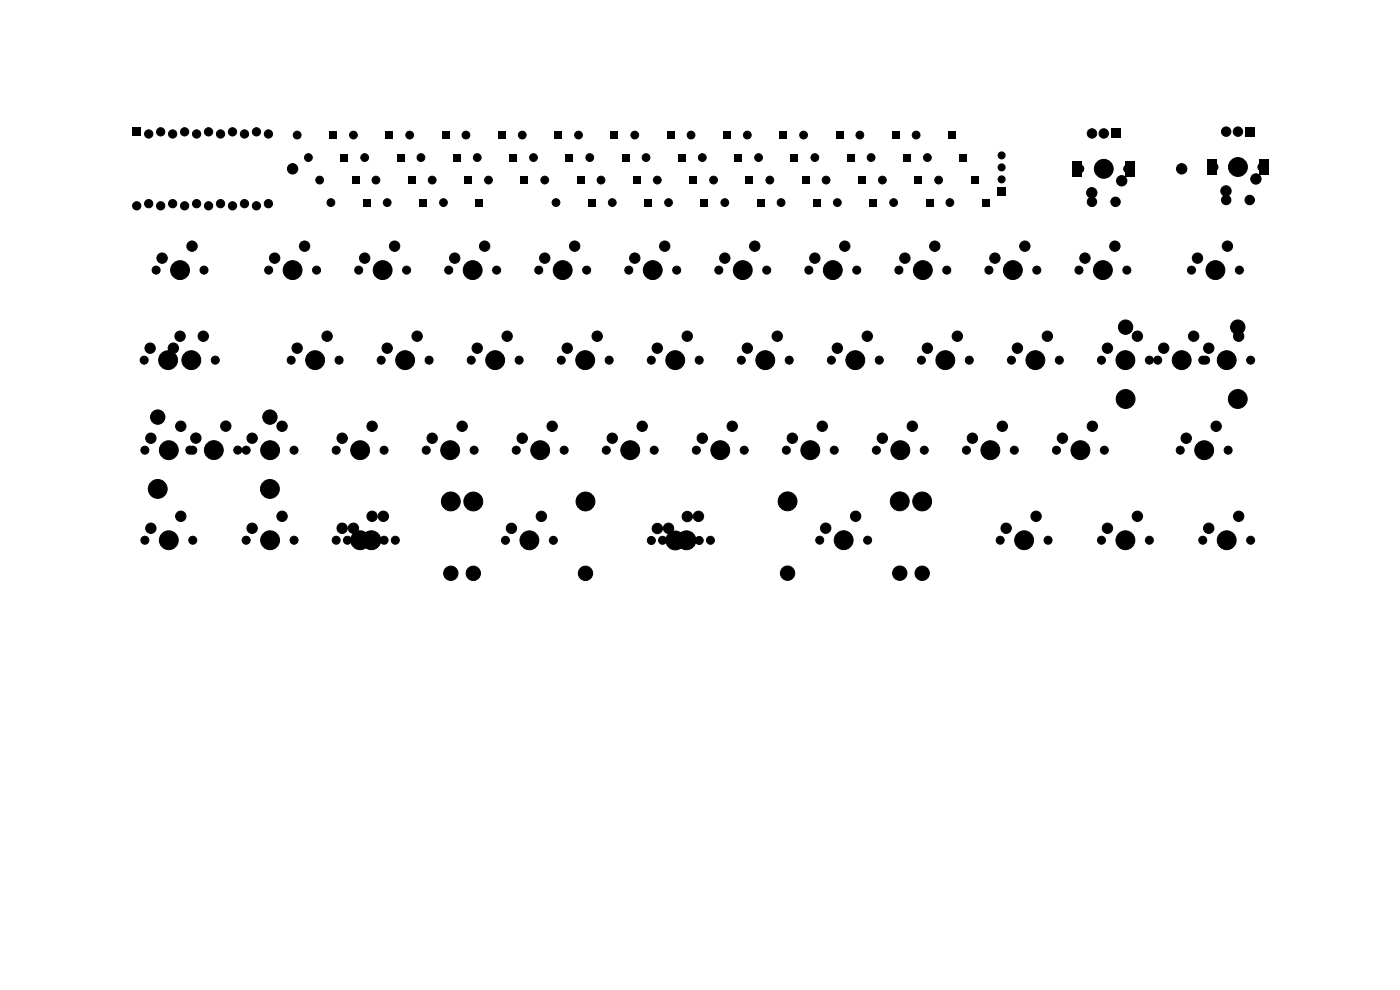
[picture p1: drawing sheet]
<svg xmlns="http://www.w3.org/2000/svg" width="297mm" height="210mm" viewBox="0 0 297 210" stroke-linecap="round" stroke-linejoin="round" font-family="sans-serif">
<g fill="#000" stroke="#000" stroke-width=".21">
<circle cx="31.5" cy="28.4" r=".88"/>
<circle cx="34.1" cy="28" r=".88"/>
<circle cx="36.6" cy="28.4" r=".88"/>
<circle cx="39.2" cy="28" r=".88"/>
<circle cx="41.7" cy="28.4" r=".88"/>
<circle cx="44.2" cy="28" r=".88"/>
<circle cx="46.8" cy="28.4" r=".88"/>
<circle cx="49.3" cy="28" r=".88"/>
<circle cx="51.9" cy="28.4" r=".88"/>
<circle cx="54.4" cy="28" r=".88"/>
<circle cx="56.9" cy="28.4" r=".88"/>
<circle cx="62.1" cy="35.8" r="1.1"/>
<circle cx="63" cy="28.6" r=".83"/>
<circle cx="65.4" cy="33.4" r=".83"/>
<circle cx="67.8" cy="38.2" r=".83"/>
<circle cx="75" cy="28.6" r=".83"/>
<circle cx="77.4" cy="33.4" r=".83"/>
<circle cx="79.8" cy="38.2" r=".83"/>
<circle cx="86.9" cy="28.6" r=".83"/>
<circle cx="89.3" cy="33.4" r=".83"/>
<circle cx="91.7" cy="38.2" r=".83"/>
<circle cx="98.9" cy="28.6" r=".83"/>
<circle cx="101.2" cy="33.4" r=".83"/>
<circle cx="103.6" cy="38.2" r=".83"/>
<circle cx="110.8" cy="28.6" r=".83"/>
<circle cx="113.2" cy="33.4" r=".83"/>
<circle cx="115.6" cy="38.2" r=".83"/>
<circle cx="122.7" cy="28.6" r=".83"/>
<circle cx="125.1" cy="33.4" r=".83"/>
<circle cx="127.5" cy="38.2" r=".83"/>
<circle cx="134.7" cy="28.6" r=".83"/>
<circle cx="137.1" cy="33.4" r=".83"/>
<circle cx="139.4" cy="38.2" r=".83"/>
<circle cx="146.6" cy="28.6" r=".83"/>
<circle cx="149" cy="33.4" r=".83"/>
<circle cx="151.4" cy="38.2" r=".83"/>
<circle cx="158.5" cy="28.6" r=".83"/>
<circle cx="160.9" cy="33.4" r=".83"/>
<circle cx="163.3" cy="38.2" r=".83"/>
<circle cx="170.5" cy="28.6" r=".83"/>
<circle cx="172.9" cy="33.4" r=".83"/>
<circle cx="175.3" cy="38.2" r=".83"/>
<circle cx="182.4" cy="28.6" r=".83"/>
<circle cx="184.8" cy="33.4" r=".83"/>
<circle cx="187.2" cy="38.2" r=".83"/>
<circle cx="194.4" cy="28.6" r=".83"/>
<circle cx="196.7" cy="33.4" r=".83"/>
<circle cx="199.1" cy="38.2" r=".83"/>
<circle cx="229.1" cy="35.8" r=".85"/>
<circle cx="231.7" cy="28.3" r="1"/>
<circle cx="234.2" cy="35.8" r="2"/>
<circle cx="234.2" cy="28.3" r="1"/>
<circle cx="238" cy="38.4" r="1.1"/>
<circle cx="239.2" cy="35.8" r=".85"/>
<circle cx="250.7" cy="35.8" r="1.1"/>
<circle cx="257.5" cy="35.4" r=".85"/>
<circle cx="260.1" cy="27.9" r="1"/>
<circle cx="262.6" cy="35.4" r="2"/>
<circle cx="262.6" cy="27.9" r="1"/>
<circle cx="266.4" cy="38" r="1.1"/>
<circle cx="267.7" cy="35.4" r=".85"/>
<circle cx="29" cy="43.7" r=".88"/>
<circle cx="31.5" cy="43.2" r=".88"/>
<circle cx="33.1" cy="57.3" r=".85"/>
<circle cx="34.1" cy="43.7" r=".88"/>
<circle cx="34.4" cy="54.8" r="1.1"/>
<circle cx="36.6" cy="43.2" r=".88"/>
<circle cx="38.2" cy="57.3" r="2"/>
<circle cx="39.2" cy="43.7" r=".88"/>
<circle cx="40.7" cy="52.2" r="1.1"/>
<circle cx="41.7" cy="43.2" r=".88"/>
<circle cx="43.3" cy="57.3" r=".85"/>
<circle cx="44.2" cy="43.7" r=".88"/>
<circle cx="46.8" cy="43.2" r=".88"/>
<circle cx="49.3" cy="43.7" r=".88"/>
<circle cx="51.9" cy="43.2" r=".88"/>
<circle cx="54.4" cy="43.7" r=".88"/>
<circle cx="56.9" cy="43.2" r=".88"/>
<circle cx="57" cy="57.3" r=".85"/>
<circle cx="58.3" cy="54.8" r="1.1"/>
<circle cx="62.1" cy="57.3" r="2"/>
<circle cx="64.6" cy="52.2" r="1.1"/>
<circle cx="67.2" cy="57.3" r=".85"/>
<circle cx="70.2" cy="43" r=".83"/>
<circle cx="76.1" cy="57.3" r=".85"/>
<circle cx="77.4" cy="54.8" r="1.1"/>
<circle cx="81.2" cy="57.3" r="2"/>
<circle cx="82.1" cy="43" r=".83"/>
<circle cx="83.7" cy="52.2" r="1.1"/>
<circle cx="86.3" cy="57.3" r=".85"/>
<circle cx="94.1" cy="43" r=".83"/>
<circle cx="95.2" cy="57.3" r=".85"/>
<circle cx="96.5" cy="54.8" r="1.1"/>
<circle cx="100.3" cy="57.3" r="2"/>
<circle cx="102.8" cy="52.2" r="1.1"/>
<circle cx="105.4" cy="57.3" r=".85"/>
<circle cx="114.3" cy="57.3" r=".85"/>
<circle cx="115.6" cy="54.8" r="1.1"/>
<circle cx="118" cy="43" r=".83"/>
<circle cx="119.4" cy="57.3" r="2"/>
<circle cx="121.9" cy="52.2" r="1.1"/>
<circle cx="124.5" cy="57.3" r=".85"/>
<circle cx="129.9" cy="43" r=".83"/>
<circle cx="133.4" cy="57.3" r=".85"/>
<circle cx="134.7" cy="54.8" r="1.1"/>
<circle cx="138.5" cy="57.3" r="2"/>
<circle cx="141" cy="52.2" r="1.1"/>
<circle cx="141.8" cy="43" r=".83"/>
<circle cx="143.6" cy="57.3" r=".85"/>
<circle cx="152.5" cy="57.3" r=".85"/>
<circle cx="153.8" cy="43" r=".83"/>
<circle cx="153.8" cy="54.8" r="1.1"/>
<circle cx="157.6" cy="57.3" r="2"/>
<circle cx="160.1" cy="52.2" r="1.1"/>
<circle cx="162.7" cy="57.3" r=".85"/>
<circle cx="165.7" cy="43" r=".83"/>
<circle cx="171.6" cy="57.3" r=".85"/>
<circle cx="172.9" cy="54.8" r="1.1"/>
<circle cx="176.7" cy="57.3" r="2"/>
<circle cx="177.6" cy="43" r=".83"/>
<circle cx="179.2" cy="52.2" r="1.1"/>
<circle cx="181.8" cy="57.3" r=".85"/>
<circle cx="189.6" cy="43" r=".83"/>
<circle cx="190.7" cy="57.3" r=".85"/>
<circle cx="192" cy="54.8" r="1.1"/>
<circle cx="195.8" cy="57.3" r="2"/>
<circle cx="198.3" cy="52.2" r="1.1"/>
<circle cx="200.9" cy="57.3" r=".85"/>
<circle cx="201.5" cy="43" r=".83"/>
<circle cx="209.8" cy="57.3" r=".85"/>
<circle cx="211.1" cy="54.8" r="1.1"/>
<circle cx="214.9" cy="57.3" r="2"/>
<circle cx="217.4" cy="52.2" r="1.1"/>
<circle cx="220" cy="57.3" r=".85"/>
<circle cx="228.9" cy="57.3" r=".85"/>
<circle cx="230.2" cy="54.8" r="1.1"/>
<circle cx="231.6" cy="40.9" r="1.1"/>
<circle cx="231.7" cy="42.8" r="1"/>
<circle cx="234" cy="57.3" r="2"/>
<circle cx="236.5" cy="52.2" r="1.1"/>
<circle cx="236.7" cy="42.8" r="1"/>
<circle cx="239.1" cy="57.3" r=".85"/>
<circle cx="252.8" cy="57.3" r=".85"/>
<circle cx="254" cy="54.8" r="1.1"/>
<circle cx="257.8" cy="57.3" r="2"/>
<circle cx="260.1" cy="40.5" r="1.1"/>
<circle cx="260.1" cy="42.4" r="1"/>
<circle cx="260.4" cy="52.2" r="1.1"/>
<circle cx="262.9" cy="57.3" r=".85"/>
<circle cx="265.1" cy="42.4" r="1"/>
<circle cx="30.6" cy="76.4" r=".85"/>
<circle cx="31.8" cy="73.9" r="1.1"/>
<circle cx="35.5" cy="76.4" r=".85"/>
<circle cx="35.7" cy="76.4" r="2"/>
<circle cx="36.8" cy="73.9" r="1.1"/>
<circle cx="38.2" cy="71.3" r="1.1"/>
<circle cx="40.6" cy="76.4" r="2"/>
<circle cx="40.7" cy="76.4" r=".85"/>
<circle cx="43.1" cy="71.3" r="1.1"/>
<circle cx="45.7" cy="76.4" r=".85"/>
<circle cx="61.8" cy="76.4" r=".85"/>
<circle cx="63" cy="73.9" r="1.1"/>
<circle cx="66.8" cy="76.4" r="2"/>
<circle cx="69.4" cy="71.3" r="1.1"/>
<circle cx="71.9" cy="76.4" r=".85"/>
<circle cx="80.9" cy="76.4" r=".85"/>
<circle cx="82.1" cy="73.9" r="1.1"/>
<circle cx="85.9" cy="76.4" r="2"/>
<circle cx="88.5" cy="71.3" r="1.1"/>
<circle cx="91" cy="76.4" r=".85"/>
<circle cx="100" cy="76.4" r=".85"/>
<circle cx="101.2" cy="73.9" r="1.1"/>
<circle cx="105" cy="76.4" r="2"/>
<circle cx="107.6" cy="71.3" r="1.1"/>
<circle cx="110.1" cy="76.4" r=".85"/>
<circle cx="119.1" cy="76.4" r=".85"/>
<circle cx="120.3" cy="73.9" r="1.1"/>
<circle cx="124.2" cy="76.4" r="2"/>
<circle cx="126.7" cy="71.3" r="1.1"/>
<circle cx="129.2" cy="76.4" r=".85"/>
<circle cx="138.2" cy="76.4" r=".85"/>
<circle cx="139.4" cy="73.9" r="1.1"/>
<circle cx="143.2" cy="76.4" r="2"/>
<circle cx="145.8" cy="71.3" r="1.1"/>
<circle cx="148.3" cy="76.4" r=".85"/>
<circle cx="157.3" cy="76.4" r=".85"/>
<circle cx="158.5" cy="73.9" r="1.1"/>
<circle cx="162.3" cy="76.4" r="2"/>
<circle cx="164.9" cy="71.3" r="1.1"/>
<circle cx="167.4" cy="76.4" r=".85"/>
<circle cx="176.4" cy="76.4" r=".85"/>
<circle cx="177.6" cy="73.9" r="1.1"/>
<circle cx="181.4" cy="76.4" r="2"/>
<circle cx="184" cy="71.3" r="1.1"/>
<circle cx="186.5" cy="76.4" r=".85"/>
<circle cx="195.5" cy="76.4" r=".85"/>
<circle cx="196.7" cy="73.9" r="1.1"/>
<circle cx="200.5" cy="76.4" r="2"/>
<circle cx="203.1" cy="71.3" r="1.1"/>
<circle cx="205.6" cy="76.4" r=".85"/>
<circle cx="214.6" cy="76.4" r=".85"/>
<circle cx="215.8" cy="73.9" r="1.1"/>
<circle cx="219.6" cy="76.4" r="2"/>
<circle cx="222.2" cy="71.3" r="1.1"/>
<circle cx="224.7" cy="76.4" r=".85"/>
<circle cx="233.7" cy="76.4" r=".85"/>
<circle cx="234.9" cy="73.9" r="1.1"/>
<circle cx="238.7" cy="76.4" r="2"/>
<circle cx="238.8" cy="69.4" r="1.53"/>
<circle cx="241.3" cy="71.3" r="1.1"/>
<circle cx="243.8" cy="76.4" r=".85"/>
<circle cx="245.6" cy="76.4" r=".85"/>
<circle cx="246.9" cy="73.9" r="1.1"/>
<circle cx="250.7" cy="76.4" r="2"/>
<circle cx="253.2" cy="71.3" r="1.1"/>
<circle cx="255.2" cy="76.4" r=".85"/>
<circle cx="255.8" cy="76.4" r=".85"/>
<circle cx="256.4" cy="73.9" r="1.1"/>
<circle cx="260.2" cy="76.4" r="2"/>
<circle cx="262.6" cy="69.4" r="1.52"/>
<circle cx="262.8" cy="71.3" r="1.1"/>
<circle cx="265.3" cy="76.4" r=".85"/>
<circle cx="30.7" cy="95.5" r=".85"/>
<circle cx="32" cy="93" r="1.1"/>
<circle cx="33.5" cy="88.5" r="1.52"/>
<circle cx="35.8" cy="95.5" r="2"/>
<circle cx="38.4" cy="90.4" r="1.1"/>
<circle cx="40.3" cy="95.5" r=".85"/>
<circle cx="40.9" cy="95.5" r=".85"/>
<circle cx="41.6" cy="92.9" r="1.1"/>
<circle cx="45.4" cy="95.5" r="2"/>
<circle cx="47.9" cy="90.4" r="1.1"/>
<circle cx="50.4" cy="95.5" r=".85"/>
<circle cx="52.2" cy="95.5" r=".85"/>
<circle cx="53.5" cy="93" r="1.1"/>
<circle cx="57.3" cy="88.5" r="1.52"/>
<circle cx="57.3" cy="95.5" r="2"/>
<circle cx="59.8" cy="90.4" r="1.1"/>
<circle cx="62.4" cy="95.5" r=".85"/>
<circle cx="71.3" cy="95.5" r=".85"/>
<circle cx="72.6" cy="93" r="1.1"/>
<circle cx="76.4" cy="95.5" r="2"/>
<circle cx="78.9" cy="90.4" r="1.1"/>
<circle cx="81.5" cy="95.5" r=".85"/>
<circle cx="90.4" cy="95.5" r=".85"/>
<circle cx="91.7" cy="93" r="1.1"/>
<circle cx="95.5" cy="95.5" r="2"/>
<circle cx="98" cy="90.4" r="1.1"/>
<circle cx="100.6" cy="95.5" r=".85"/>
<circle cx="109.5" cy="95.5" r=".85"/>
<circle cx="110.8" cy="93" r="1.1"/>
<circle cx="114.6" cy="95.5" r="2"/>
<circle cx="117.1" cy="90.4" r="1.1"/>
<circle cx="119.7" cy="95.5" r=".85"/>
<circle cx="128.6" cy="95.5" r=".85"/>
<circle cx="129.9" cy="93" r="1.1"/>
<circle cx="133.7" cy="95.5" r="2"/>
<circle cx="136.2" cy="90.4" r="1.1"/>
<circle cx="138.8" cy="95.5" r=".85"/>
<circle cx="147.7" cy="95.5" r=".85"/>
<circle cx="149" cy="93" r="1.1"/>
<circle cx="152.8" cy="95.5" r="2"/>
<circle cx="155.3" cy="90.4" r="1.1"/>
<circle cx="157.9" cy="95.5" r=".85"/>
<circle cx="166.8" cy="95.5" r=".85"/>
<circle cx="168.1" cy="93" r="1.1"/>
<circle cx="171.9" cy="95.5" r="2"/>
<circle cx="174.4" cy="90.4" r="1.1"/>
<circle cx="177" cy="95.5" r=".85"/>
<circle cx="185.9" cy="95.5" r=".85"/>
<circle cx="187.2" cy="93" r="1.1"/>
<circle cx="191" cy="95.5" r="2"/>
<circle cx="193.5" cy="90.4" r="1.1"/>
<circle cx="196.1" cy="95.5" r=".85"/>
<circle cx="205" cy="95.5" r=".85"/>
<circle cx="206.3" cy="93" r="1.1"/>
<circle cx="210.1" cy="95.5" r="2"/>
<circle cx="212.6" cy="90.4" r="1.1"/>
<circle cx="215.2" cy="95.5" r=".85"/>
<circle cx="224.1" cy="95.5" r=".85"/>
<circle cx="225.4" cy="93" r="1.1"/>
<circle cx="229.2" cy="95.5" r="2"/>
<circle cx="231.7" cy="90.4" r="1.1"/>
<circle cx="234.3" cy="95.5" r=".85"/>
<circle cx="238.8" cy="84.6" r="2"/>
<circle cx="250.4" cy="95.5" r=".85"/>
<circle cx="251.7" cy="93" r="1.1"/>
<circle cx="255.5" cy="95.5" r="2"/>
<circle cx="258" cy="90.4" r="1.1"/>
<circle cx="260.5" cy="95.5" r=".85"/>
<circle cx="262.6" cy="84.6" r="2"/>
<circle cx="30.7" cy="114.6" r=".85"/>
<circle cx="32" cy="112.1" r="1.1"/>
<circle cx="33.5" cy="103.7" r="2"/>
<circle cx="35.8" cy="114.6" r="2"/>
<circle cx="38.4" cy="109.5" r="1.1"/>
<circle cx="40.9" cy="114.6" r=".85"/>
<circle cx="52.2" cy="114.6" r=".85"/>
<circle cx="53.5" cy="112.1" r="1.1"/>
<circle cx="57.3" cy="103.7" r="2"/>
<circle cx="57.3" cy="114.6" r="2"/>
<circle cx="59.8" cy="109.5" r="1.1"/>
<circle cx="62.4" cy="114.6" r=".85"/>
<circle cx="71.3" cy="114.6" r=".85"/>
<circle cx="72.6" cy="112.1" r="1.1"/>
<circle cx="73.7" cy="114.6" r=".85"/>
<circle cx="75" cy="112.1" r="1.1"/>
<circle cx="76.4" cy="114.6" r="2"/>
<circle cx="78.8" cy="114.6" r="2"/>
<circle cx="78.9" cy="109.5" r="1.1"/>
<circle cx="81.3" cy="109.5" r="1.1"/>
<circle cx="81.5" cy="114.6" r=".85"/>
<circle cx="83.9" cy="114.6" r=".85"/>
<circle cx="95.6" cy="106.4" r="2"/>
<circle cx="100.4" cy="106.4" r="2"/>
<circle cx="107.2" cy="114.6" r=".85"/>
<circle cx="108.5" cy="112.1" r="1.1"/>
<circle cx="112.3" cy="114.6" r="2"/>
<circle cx="114.9" cy="109.5" r="1.1"/>
<circle cx="117.4" cy="114.6" r=".85"/>
<circle cx="124.2" cy="106.4" r="2"/>
<circle cx="138.2" cy="114.6" r=".85"/>
<circle cx="139.5" cy="112.1" r="1.1"/>
<circle cx="140.6" cy="114.6" r=".85"/>
<circle cx="141.8" cy="112.1" r="1.1"/>
<circle cx="143.3" cy="114.7" r="2"/>
<circle cx="145.6" cy="114.6" r="2"/>
<circle cx="145.8" cy="109.6" r="1.1"/>
<circle cx="148.2" cy="109.5" r="1.1"/>
<circle cx="148.3" cy="114.6" r=".85"/>
<circle cx="150.7" cy="114.6" r=".85"/>
<circle cx="167.1" cy="106.4" r="2"/>
<circle cx="173.9" cy="114.6" r=".85"/>
<circle cx="175.2" cy="112" r="1.1"/>
<circle cx="179" cy="114.6" r="2"/>
<circle cx="181.5" cy="109.5" r="1.1"/>
<circle cx="184.1" cy="114.6" r=".85"/>
<circle cx="190.9" cy="106.4" r="2"/>
<circle cx="195.6" cy="106.4" r="2"/>
<circle cx="212.2" cy="114.6" r=".85"/>
<circle cx="213.5" cy="112.1" r="1.1"/>
<circle cx="217.3" cy="114.6" r="2"/>
<circle cx="219.8" cy="109.5" r="1.1"/>
<circle cx="222.3" cy="114.6" r=".85"/>
<circle cx="233.7" cy="114.6" r=".85"/>
<circle cx="234.9" cy="112.1" r="1.1"/>
<circle cx="238.8" cy="114.6" r="2"/>
<circle cx="241.3" cy="109.5" r="1.1"/>
<circle cx="243.8" cy="114.6" r=".85"/>
<circle cx="255.2" cy="114.6" r=".85"/>
<circle cx="256.4" cy="112.1" r="1.1"/>
<circle cx="260.2" cy="114.6" r="2"/>
<circle cx="262.8" cy="109.5" r="1.1"/>
<circle cx="265.3" cy="114.6" r=".85"/>
<circle cx="95.6" cy="121.6" r="1.52"/>
<circle cx="100.4" cy="121.6" r="1.53"/>
<circle cx="124.2" cy="121.6" r="1.53"/>
<circle cx="167.1" cy="121.6" r="1.52"/>
<circle cx="190.9" cy="121.6" r="1.52"/>
<circle cx="195.6" cy="121.6" r="1.52"/>
</g>
<g fill="#000">
<path d="M28.1 27.1h1.8v1.7h-1.8zM69.8 27.8h1.7v1.7h-1.7zM72.2 32.6h1.7v1.7h-1.7zM74.6 37.4h1.7v1.6h-1.7zM81.8 27.8h1.6v1.7h-1.6zM84.2 32.6h1.6v1.7h-1.6zM86.5 37.4h1.7v1.6h-1.7zM93.7 27.8h1.7v1.7h-1.7zM96.1 32.6h1.6v1.7h-1.6zM98.5 37.4h1.6v1.6h-1.6zM105.6 27.8h1.7v1.7h-1.7zM108 32.6h1.7v1.7h-1.7z"/>
<path d="M110.4 37.4h1.7v1.6h-1.7zM117.6 27.8h1.6v1.7h-1.6zM120 32.6h1.6v1.7h-1.6zM122.4 37.4h1.6v1.6h-1.6zM129.5 27.8h1.7v1.7h-1.7zM131.9 32.6h1.7v1.7h-1.7zM134.3 37.4h1.6v1.6h-1.6zM141.5 27.8h1.6v1.7h-1.6zM143.8 32.6h1.7v1.7h-1.7zM146.2 37.4h1.7v1.6h-1.7zM153.4 27.8h1.6v1.7h-1.6zM155.8 32.6h1.6v1.7h-1.6z"/>
<path d="M158.2 37.4h1.6v1.6h-1.6zM165.3 27.8h1.7v1.7h-1.7zM167.7 32.6h1.7v1.7h-1.7zM170.1 37.4h1.7v1.6h-1.7zM177.3 27.8h1.6v1.7h-1.6zM179.7 32.6h1.6v1.7h-1.6zM182 37.4h1.7v1.6h-1.7zM189.2 27.8h1.7v1.7h-1.7zM191.6 32.6h1.6v1.7h-1.6zM194 37.4h1.6v1.6h-1.6zM201.1 27.8h1.7v1.7h-1.7zM203.5 32.6h1.7v1.7h-1.7z"/>
<path d="M205.9 37.4h1.7v1.6h-1.7zM227.6 34.2h2v3.2h-2zM235.7 27.3h2v2h-2zM238.8 34.2h2v3.2h-2zM256 33.8h2v3.2h-2zM264.1 26.9h2v2h-2zM267.2 33.8h2v3.2h-2zM77 42.1h1.6v1.7h-1.6zM88.9 42.1h1.7v1.7h-1.7zM100.9 42.1h1.6v1.7h-1.6zM124.7 42.1h1.7v1.7h-1.7zM136.7 42.1h1.6v1.7h-1.6z"/>
<path d="M148.6 42.1h1.7v1.7h-1.7zM160.6 42.1h1.6v1.7h-1.6zM172.5 42.1h1.6v1.7h-1.6zM184.4 42.1h1.7v1.7h-1.7zM196.4 42.1h1.6v1.7h-1.6zM208.3 42.1h1.7v1.7h-1.7zM211.6 39.7h1.7v1.7h-1.7z"/>
<circle cx="212.5" cy="38" r=".85"/>
<circle cx="212.5" cy="35.5" r=".85"/>
<circle cx="212.5" cy="33" r=".85"/>
</g>
</svg>
